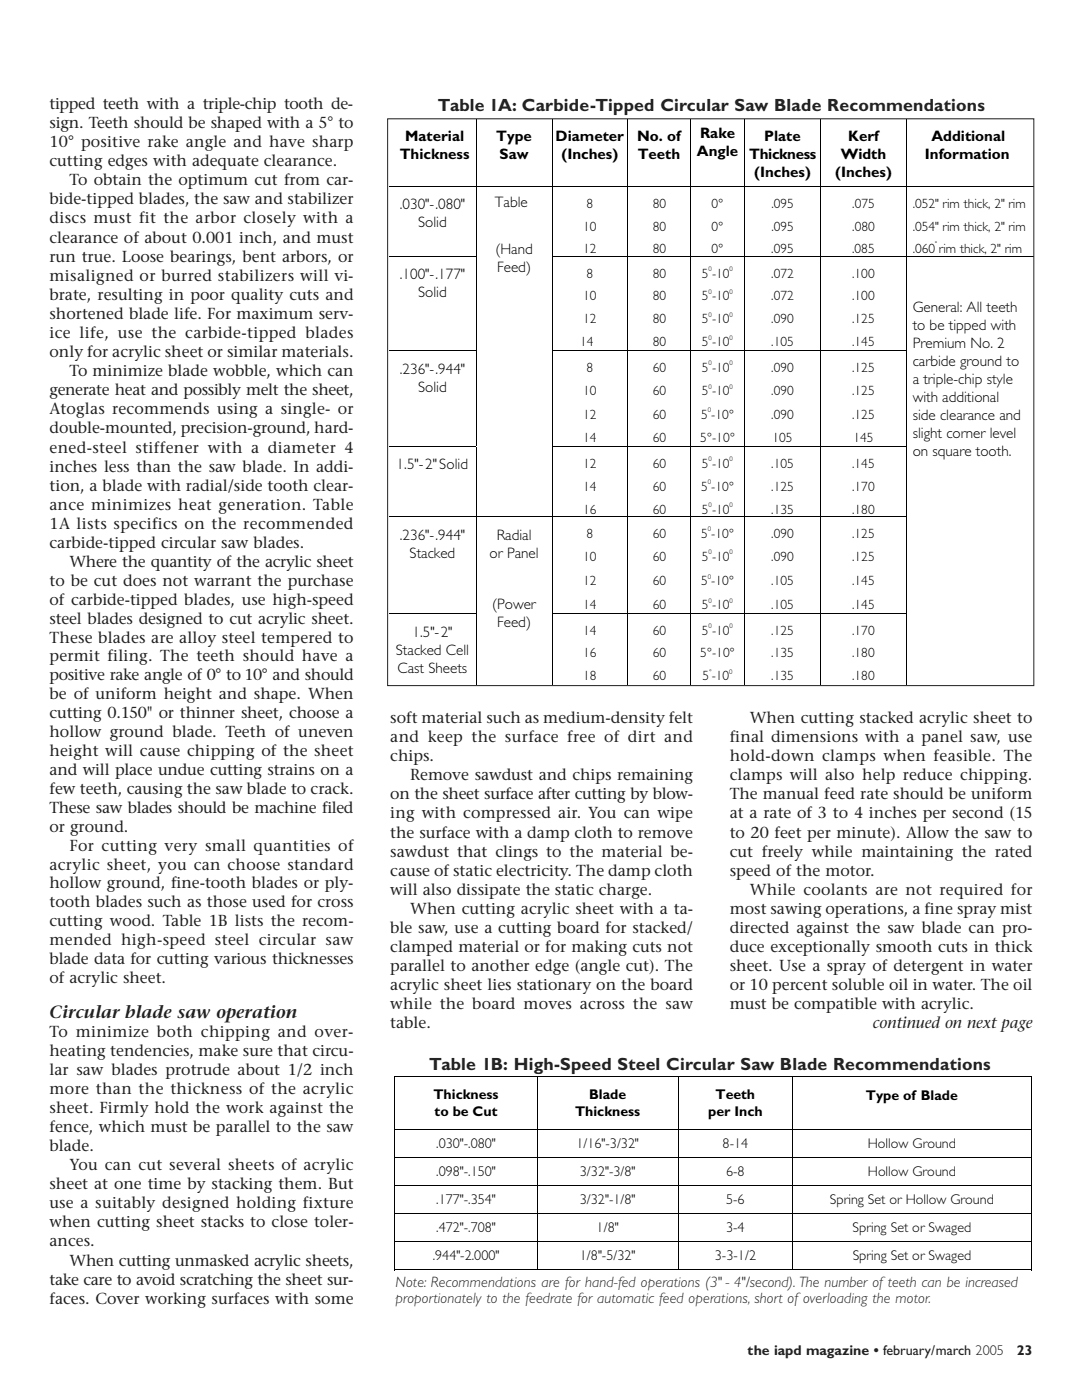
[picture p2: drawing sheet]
<svg xmlns="http://www.w3.org/2000/svg" width="216mm" height="279mm" viewBox="0 0 216 279" stroke-linecap="round" stroke-linejoin="round" font-family="sans-serif">
<defs><g id="words">
<g font-size="3.5" fill="#231f20">
<text x="87.4" y="22.1">Table 1A: Carbide-Tipped Circular Saw Blade Recommendations</text>
<text x="9.9" y="203.1">Circular blade saw operation</text>
<text x="85.6" y="213.5">Table 1B: High-Speed Steel Circular Saw Blade Recommendations</text>
</g>
<g font-size="3.2" fill="#231f20">
<text x="9.9" y="21.7">tipped teeth with a triple-chip tooth de-</text>
<text x="9.9" y="25.5">sign. Teeth should be shaped with a 5° to</text>
<text x="9.9" y="29.4">10° positive rake angle and have sharp</text>
<text x="9.9" y="33.2">cutting edges with adequate clearance.</text>
<text x="9.9" y="40.8">bide-tipped blades, the saw and stabilizer</text>
<text x="13.9" y="37">To obtain the optimum cut from car-</text>
<text x="9.9" y="44.6">discs must fit the arbor closely with a</text>
<text x="9.9" y="48.4">clearance of about 0.001 inch, and must</text>
<text x="9.9" y="52.2">run true. Loose bearings, bent arbors, or</text>
<text x="9.9" y="56">misaligned or burred stabilizers will vi-</text>
<text x="9.9" y="59.8">brate, resulting in poor quality cuts and</text>
<text x="9.9" y="63.6">shortened blade life. For maximum serv-</text>
<text x="9.9" y="67.5">ice life, use the carbide-tipped blades</text>
<text x="9.9" y="71.3">only for acrylic sheet or similar materials.</text>
<text x="13.9" y="75.1">To minimize blade wobble, which can</text>
<text x="9.9" y="78.9">generate heat and possibly melt the sheet,</text>
<text x="9.9" y="82.7">Atoglas recommends using a single- or</text>
<text x="9.9" y="86.5">double-mounted, precision-ground, hard-</text>
<text x="9.9" y="90.3">ened-steel stiffener with a diameter 4</text>
<text x="9.9" y="94.1">inches less than the saw blade. In addi-</text>
<text x="9.9" y="97.9">tion, a blade with radial/side tooth clear-</text>
<text x="9.9" y="101.7">ance minimizes heat generation. Table</text>
<text x="9.9" y="105.6">1A lists specifics on the recommended</text>
<text x="9.9" y="109.4">carbide-tipped circular saw blades.</text>
<text x="13.9" y="113.1">Where the quantity of the acrylic sheet</text>
<text x="9.9" y="116.9">to be cut does not warrant the purchase</text>
<text x="9.9" y="120.7">of carbide-tipped blades, use high-speed</text>
<text x="9.9" y="124.5">steel blades designed to cut acrylic sheet.</text>
<text x="9.9" y="128.2">These blades are alloy steel tempered to</text>
<text x="9.9" y="132">permit filing. The teeth should have a</text>
<text x="9.9" y="135.8">positive rake angle of 0° to 10° and should</text>
<text x="9.9" y="139.6">be of uniform height and shape. When</text>
<text x="9.9" y="143.3">cutting 0.150&quot; or thinner sheet, choose a</text>
<text x="9.9" y="147.1">hollow ground blade. Teeth of uneven</text>
<text x="77.9" y="144.3">soft material such as medium-density felt</text>
<text x="77.9" y="148.1">and keep the surface free of dirt and</text>
<text x="145.6" y="148.1">final dimensions with a panel saw, use</text>
<text x="149.6" y="144.3">When cutting stacked acrylic sheet to</text>
<text x="9.9" y="150.9">height will cause chipping of the sheet</text>
<text x="9.9" y="154.7">and will place undue cutting strains on a</text>
<text x="77.9" y="151.9">chips.</text>
<text x="81.9" y="155.7">Remove sawdust and chips remaining</text>
<text x="145.6" y="151.9">hold-down clamps when feasible. The</text>
<text x="145.6" y="155.7">clamps will also help reduce chipping.</text>
<text x="9.9" y="158.4">few teeth, causing the saw blade to crack.</text>
<text x="77.9" y="159.5">on the sheet surface after cutting by blow-</text>
<text x="145.6" y="159.5">The manual feed rate should be uniform</text>
<text x="9.9" y="162.2">These saw blades should be machine filed</text>
<text x="9.9" y="166">or ground.</text>
<text x="77.9" y="163.3">ing with compressed air. You can wipe</text>
<text x="77.9" y="167.2">the surface with a damp cloth to remove</text>
<text x="145.6" y="163.3">at a rate of 3 to 4 inches per second (15</text>
<text x="145.6" y="167.2">to 20 feet per minute). Allow the saw to</text>
<text x="9.9" y="173.5">acrylic sheet, you can choose standard</text>
<text x="13.9" y="169.8">For cutting very small quantities of</text>
<text x="77.9" y="171">sawdust that clings to the material be-</text>
<text x="145.6" y="171">cut freely while maintaining the rated</text>
<text x="9.9" y="177.3">hollow ground, fine-tooth blades or ply-</text>
<text x="77.9" y="174.8">cause of static electricity. The damp cloth</text>
<text x="77.9" y="178.6">will also dissipate the static charge.</text>
<text x="145.6" y="174.8">speed of the motor.</text>
<text x="149.6" y="178.6">While coolants are not required for</text>
<text x="9.9" y="181.1">tooth blades such as those used for cross</text>
<text x="9.9" y="184.9">cutting wood. Table 1B lists the recom-</text>
<text x="81.9" y="182.4">When cutting acrylic sheet with a ta-</text>
<text x="145.6" y="182.4">most sawing operations, a fine spray mist</text>
<text x="9.9" y="188.6">mended high-speed steel circular saw</text>
<text x="77.9" y="186.2">ble saw, use a cutting board for stacked/</text>
<text x="77.9" y="190">clamped material or for making cuts not</text>
<text x="145.6" y="186.2">directed against the saw blade can pro-</text>
<text x="145.6" y="190">duce exceptionally smooth cuts in thick</text>
<text x="9.9" y="192.4">blade data for cutting various thicknesses</text>
<text x="9.9" y="196.2">of acrylic sheet.</text>
<text x="77.9" y="193.8">parallel to another edge (angle cut). The</text>
<text x="77.9" y="197.6">acrylic sheet lies stationary on the board</text>
<text x="145.6" y="193.8">sheet. Use a spray of detergent in water</text>
<text x="145.6" y="197.6">or 10 percent soluble oil in water. The oil</text>
<text x="77.9" y="201.4">while the board moves across the saw</text>
<text x="145.6" y="201.4">must be compatible with acrylic.</text>
<text x="9.9" y="206.9">To minimize both chipping and over-</text>
<text x="77.9" y="205.3">table.</text>
<text x="174.2" y="205.3">continued on next page</text>
<text x="9.9" y="210.7">heating tendencies, make sure that circu-</text>
<text x="9.9" y="214.5">lar saw blades protrude about 1/2 inch</text>
<text x="9.9" y="218.3">more than the thickness of the acrylic</text>
<text x="9.9" y="222.1">sheet. Firmly hold the work against the</text>
<text x="9.9" y="226">fence, which must be parallel to the saw</text>
<text x="9.9" y="229.8">blade.</text>
<text x="13.9" y="233.6">You can cut several sheets of acrylic</text>
<text x="9.9" y="237.4">sheet at one time by stacking them. But</text>
<text x="9.9" y="241.1">use a suitably designed holding fixture</text>
<text x="9.9" y="244.9">when cutting sheet stacks to close toler-</text>
<text x="9.9" y="248.7">ances.</text>
<text x="9.9" y="256.4">take care to avoid scratching the sheet sur-</text>
<text x="13.9" y="252.6">When cutting unmasked acrylic sheets,</text>
<text x="9.9" y="260.2">faces. Cover working surfaces with some</text>
</g>
<g font-size="3">
<text x="80.8" y="28.1">Material</text>
<text x="99" y="28.1">Type</text>
<text x="110.9" y="28.1">Diameter</text>
<text x="127.1" y="28.1">No. of</text>
<text x="139.7" y="27.6">Rake</text>
<text x="152.5" y="28.1">Plate</text>
<text x="169.2" y="28.1">Kerf</text>
<text x="185.9" y="28.1">Additional</text>
<text x="79.8" y="31.7">Thickness</text>
<text x="99.7" y="31.7">Saw</text>
<text x="112.1" y="31.7">(Inches)</text>
<text x="127.2" y="31.7">Teeth</text>
<text x="139.1" y="31.2">Angle</text>
<text x="149.5" y="31.7">Thickness</text>
<text x="150.5" y="35.3">(Inches)</text>
<text x="166.7" y="35.3">(Inches)</text>
<text x="167.8" y="31.7">Width</text>
<text x="184.5" y="31.7">Information</text>
<text x="79.8" y="41.7">.030&quot;-.080&quot;</text>
<text x="98.8" y="41.2">Table</text>
<text x="83.4" y="45.3">Solid</text>
<text x="98.8" y="50.7">(Hand</text>
<text x="79.8" y="55.7">.100&quot;-.177&quot;</text>
<text x="83.4" y="59.3">Solid</text>
<text x="99.2" y="54.3">Feed)</text>
<text x="182.1" y="62.2">General: All teeth</text>
<text x="182.1" y="65.8">to be tipped with</text>
<text x="182.1" y="69.4">Premium No. 2</text>
<text x="79.8" y="74.5">.236&quot;-.944&quot;</text>
<text x="182.1" y="73">carbide ground to</text>
<text x="182.1" y="76.6">a triple-chip style</text>
<text x="83.4" y="78.2">Solid</text>
<text x="182.1" y="80.3">with additional</text>
<text x="182.1" y="83.9">side clearance and</text>
<text x="182.1" y="87.5">slight corner level</text>
<text x="79.1" y="93.6">1.5&quot;-2&quot;Solid</text>
<text x="182.1" y="91.1">on square tooth.</text>
<text x="79.8" y="107.7">.236&quot;-.944&quot;</text>
<text x="99.1" y="107.7">Radial</text>
<text x="81.7" y="111.3">Stacked</text>
<text x="97.7" y="111.3">or Panel</text>
<text x="98.2" y="121.5">(Power</text>
<text x="99.2" y="125.1">Feed)</text>
<text x="79" y="130.7">Stacked Cell</text>
<text x="82.3" y="127">1.5&quot;-2&quot;</text>
<text x="79.3" y="134.3">Cast Sheets</text>
</g>
<g font-size="3" fill="#231f20">
<text x="78.9" y="256.8">Note: Recommendations are for hand-fed operations (3&quot; - 4&quot;/second). The number of teeth can be increased</text>
<text x="78.9" y="260.1">proportionately to the feedrate for automatic feed operations, short of overloading the motor.</text>
</g>
<g font-size="2.8">
<text x="86.5" y="219.4">Thickness</text>
<text x="117.5" y="219.4">Blade</text>
<text x="142.8" y="219.4">Teeth</text>
<text x="172.8" y="219.4">Type of Blade</text>
<text x="86.7" y="222.8">to be Cut</text>
<text x="114.8" y="222.8">Thickness</text>
<text x="141.3" y="222.8">per Inch</text>
<text x="87" y="229.2">.030&quot;-.080&quot;</text>
<text x="115" y="229.2">1/16&quot;-3/32&quot;</text>
<text x="144.2" y="229.2">8-14</text>
<text x="173.2" y="229.2">Hollow Ground</text>
<text x="87" y="234.7">.098&quot;-.150&quot;</text>
<text x="115.7" y="234.7">3/32&quot;-3/8&quot;</text>
<text x="144.9" y="234.7">6-8</text>
<text x="173.2" y="234.7">Hollow Ground</text>
<text x="87" y="240.3">.177&quot;-.354&quot;</text>
<text x="87" y="245.9">.472&quot;-.708&quot;</text>
<text x="115.7" y="240.3">3/32&quot;-1/8&quot;</text>
<text x="119.1" y="245.9">1/8&quot;</text>
<text x="144.9" y="240.3">5-6</text>
<text x="144.9" y="245.9">3-4</text>
<text x="165.6" y="240.3">Spring Set or Hollow Ground</text>
<text x="170.1" y="245.9">Spring Set or Swaged</text>
<text x="86.3" y="251.5">.944&quot;-2.000&quot;</text>
<text x="115.7" y="251.5">1/8&quot;-5/32&quot;</text>
<text x="142.7" y="251.5">3-3-1/2</text>
<text x="170.1" y="251.5">Spring Set or Swaged</text>
</g>
<g font-size="2.8" fill="#231f20">
<text x="149.1" y="270.4">the iapd magazine • february/march 2005</text>
<text x="202.9" y="270.4">23</text>
</g>
<g font-size="2.7">
<text x="117" y="41.4">8</text>
<text x="130.2" y="41.4">80</text>
<text x="142" y="41.4">0°</text>
<text x="153.9" y="41.4">.095</text>
<text x="170.1" y="41.4">.075</text>
<text x="182.1" y="41.4">.052&quot; rim thick, 2&quot; rim</text>
<text x="116.4" y="46">10</text>
<text x="130.2" y="46">80</text>
<text x="142" y="46">0°</text>
<text x="153.9" y="46">.095</text>
<text x="170.1" y="46">.080</text>
<text x="182.1" y="46">.054&quot; rim thick, 2&quot; rim</text>
<text x="116.4" y="50.5">12</text>
<text x="130.2" y="50.5">80</text>
<text x="142" y="50.5">0°</text>
<text x="153.9" y="50.5">.095</text>
<text x="170" y="50.5">.085</text>
<text x="182.1" y="50.5">.060 rim thick, 2&quot; rim</text>
<text x="116.4" y="59.9">10</text>
<text x="117" y="55.4">8</text>
<text x="130.2" y="59.9">80</text>
<text x="130.2" y="55.4">80</text>
<text x="140.1" y="59.9">5 -10</text>
<text x="140.1" y="55.4">5 -10</text>
<text x="153.9" y="55.4">.072</text>
<text x="153.9" y="59.9">.072</text>
<text x="170.1" y="55.4">.100</text>
<text x="170.1" y="59.9">.100</text>
<text x="116.4" y="64.5">12</text>
<text x="130.2" y="64.5">80</text>
<text x="140.1" y="64.5">5 -10</text>
<text x="153.9" y="64.5">.090</text>
<text x="170.1" y="64.5">.125</text>
<text x="115.8" y="69.1">14</text>
<text x="130.2" y="69.1">80</text>
<text x="140.1" y="69.1">5 -10</text>
<text x="153.9" y="69.1">.105</text>
<text x="170.1" y="69.1">.145</text>
<text x="117" y="74.3">8</text>
<text x="130.2" y="74.3">60</text>
<text x="140.1" y="74.3">5 -10</text>
<text x="153.9" y="74.3">.090</text>
<text x="170.1" y="74.3">.125</text>
<text x="116.4" y="78.9">10</text>
<text x="116.4" y="83.6">12</text>
<text x="130.2" y="78.9">60</text>
<text x="130.2" y="83.6">60</text>
<text x="139.9" y="83.6">5 -10°</text>
<text x="140.1" y="78.9">5 -10</text>
<text x="153.9" y="78.9">.090</text>
<text x="153.9" y="83.6">.090</text>
<text x="170.1" y="78.9">.125</text>
<text x="170.1" y="83.6">.125</text>
<text x="116.4" y="88.2">14</text>
<text x="130.2" y="88.2">60</text>
<text x="139.7" y="88.2">5°-10°</text>
<text x="154.1" y="88.2">105</text>
<text x="170.3" y="88.2">145</text>
<text x="116.4" y="93.3">12</text>
<text x="130.2" y="93.3">60</text>
<text x="140.1" y="93.3">5 -10</text>
<text x="153.9" y="93.3">.105</text>
<text x="170.1" y="93.3">.145</text>
<text x="116.4" y="97.9">14</text>
<text x="130.2" y="97.9">60</text>
<text x="139.9" y="97.9">5 -10°</text>
<text x="153.9" y="97.9">.125</text>
<text x="170.1" y="97.9">.170</text>
<text x="116.4" y="102.5">16</text>
<text x="117" y="107.4">8</text>
<text x="130.2" y="102.5">60</text>
<text x="130.2" y="107.4">60</text>
<text x="139.9" y="107.4">5 -10°</text>
<text x="140.1" y="102.5">5 -10</text>
<text x="153.9" y="102.5">.135</text>
<text x="153.9" y="107.4">.090</text>
<text x="170.1" y="102.5">.180</text>
<text x="170.1" y="107.4">.125</text>
<text x="116.4" y="112">10</text>
<text x="130.2" y="112">60</text>
<text x="140.1" y="112">5 -10</text>
<text x="153.9" y="112">.090</text>
<text x="170.1" y="112">.125</text>
<text x="116.4" y="116.8">12</text>
<text x="130.2" y="116.8">60</text>
<text x="139.9" y="116.8">5 -10°</text>
<text x="153.9" y="116.8">.105</text>
<text x="170.1" y="116.8">.145</text>
<text x="116.4" y="121.6">14</text>
<text x="130.2" y="121.6">60</text>
<text x="140.1" y="121.6">5 -10</text>
<text x="153.9" y="121.6">.105</text>
<text x="170.1" y="121.6">.145</text>
<text x="116.4" y="126.8">14</text>
<text x="116.4" y="131.2">16</text>
<text x="130.2" y="126.8">60</text>
<text x="130.2" y="131.2">60</text>
<text x="139.7" y="131.2">5°-10°</text>
<text x="140.1" y="126.8">5 -10</text>
<text x="153.9" y="131.2">.135</text>
<text x="153.9" y="126.8">.125</text>
<text x="170" y="131.2">.180</text>
<text x="170.1" y="126.8">.170</text>
<text x="116.4" y="135.8">18</text>
<text x="130.2" y="135.8">60</text>
<text x="140.1" y="135.8">5 -10</text>
<text x="153.9" y="135.8">.135</text>
<text x="170.1" y="135.8">.180</text>
</g>
<g font-size="1.3">
<text x="186.6" y="49.2">&quot;</text>
<text x="141.4" y="54.1">0</text>
<text x="141.4" y="58.6">0</text>
<text x="145.6" y="54.1">0</text>
<text x="145.6" y="58.6">0</text>
<text x="141.4" y="63.2">0</text>
<text x="145.6" y="63.2">0</text>
<text x="141.4" y="67.8">0</text>
<text x="145.6" y="67.8">0</text>
<text x="141.4" y="72.9">0</text>
<text x="141.4" y="77.6">0</text>
<text x="145.6" y="72.9">0</text>
<text x="145.6" y="77.6">0</text>
<text x="141.2" y="82.3">0</text>
<text x="141.4" y="92">0</text>
<text x="145.6" y="92">0</text>
<text x="141.2" y="96.6">0</text>
<text x="141.4" y="101.1">0</text>
<text x="145.6" y="101.1">0</text>
<text x="141.2" y="106.1">0</text>
<text x="141.4" y="110.6">0</text>
<text x="145.6" y="110.6">0</text>
<text x="141.2" y="115.5">0</text>
<text x="141.4" y="120.3">0</text>
<text x="141.4" y="125.4">0</text>
<text x="145.6" y="120.3">0</text>
<text x="145.6" y="125.4">0</text>
<text x="141.5" y="134.4">°</text>
<text x="145.5" y="134.4">0</text>
</g>
</g></defs>
<path d="M205.2 0v26.7" fill="none" stroke="#fff" stroke-width=".2"/>
<path d="M77.3 23.7h129v113.1h-129z" fill="#fff"/>
<g fill="none" stroke="#000" stroke-width=".2">
<path d="M77.7 37.2h128.5M95 23.8v13.3M95 37.2v13.9M110.2 23.8v13.3M110.2 37.2v13.9M125.2 23.8v13.3M125.2 37.2v13.9M137.8 23.8v13.3M137.8 37.2v13.9M148.6 23.8v13.3M148.6 37.2v13.9M163.7 23.8v13.3"/>
<path d="M163.7 37.2v13.9M180.9 23.8v13.3M180.9 37.2v13.9M77.7 51.2h17.3M95 51.2v18.8M110.1 51.2h96.1M110.2 51.2v18.8M125.2 51.2v18.8M137.8 51.2v18.8M148.6 51.2v18.8M163.7 51.2v18.8M180.9 51.2v18.8"/>
<path d="M77.7 70h17.3M95 70v19M110.1 70h70.8M110.2 70v19M125.2 70v19M137.8 70v19M148.6 70v19M163.7 70v19M180.9 70v19M77.7 89.1h17.3M95 89.1v14M110.1 89.1h70.8"/>
<path d="M110.2 89.1v14M125.2 89.1v14M137.8 89.1v14M148.6 89.1v14M163.7 89.1v14M180.9 89.1v14M77.7 103.1h103.2M95 103.2v19.3M110.2 103.2v19.3M125.2 103.2v19.3M137.8 103.2v19.3M148.6 103.2v19.3"/>
<path d="M163.7 103.2v19.3M180.9 103.2v19.3M77.7 122.5h17.3M95 122.5v14.2M110.1 122.5h70.8M110.2 122.5v14.2M125.2 122.5v14.2M137.8 122.5v14.2M148.6 122.5v14.2M163.7 122.5v14.2M180.9 122.5v14.2"/>
</g>
<path d="M77.3 23.7h129v113.1h-129z" fill="none" stroke="#231f20" stroke-width=".2"/>
<path d="M77.3 214.2h131.2v39.5h-131.2z" fill="#fff"/>
<path d="M78.7 214.8h.2v.2h-.2zM205.7 214.8h.2v.2h-.2zM78.7 253.4h.2v.3h-.2zM205.7 253.4h.2v.3h-.2z" fill="#000"/>
<g fill="none" stroke="#000" stroke-width=".2">
<path d="M78.7 214.9h127.2M78.8 215v10.3M107.2 215v10.3M135.3 215v10.3M158.2 215v10.3M205.8 215v10.3M78.7 225.4h127.2M78.7 230.9h127.2M78.7 236.5h127.2M78.8 225.4v5.4M78.8 231v5.4M78.8 236.6v5.4"/>
<path d="M107.2 225.4v5.4M107.2 231v5.4M107.2 236.6v5.4M135.3 225.4v5.4M135.3 231v5.4M135.3 236.6v5.4M158.2 225.4v5.4M158.2 231v5.4M158.2 236.6v5.4M205.8 225.4v5.4M205.8 231v5.4M205.8 236.6v5.4"/>
<path d="M78.7 242.1h127.2M78.7 247.7h127.2M78.7 253.3h127.2M78.8 242.2v5.4M78.8 247.8v5.4M107.2 242.2v5.4M107.2 247.8v5.4M135.3 242.2v5.4M135.3 247.8v5.4M158.2 242.2v5.4M158.2 247.8v5.4M205.8 242.2v5.4"/>
<path d="M205.8 247.8v5.4"/>
</g>
<use href="#words"/>
</svg>
